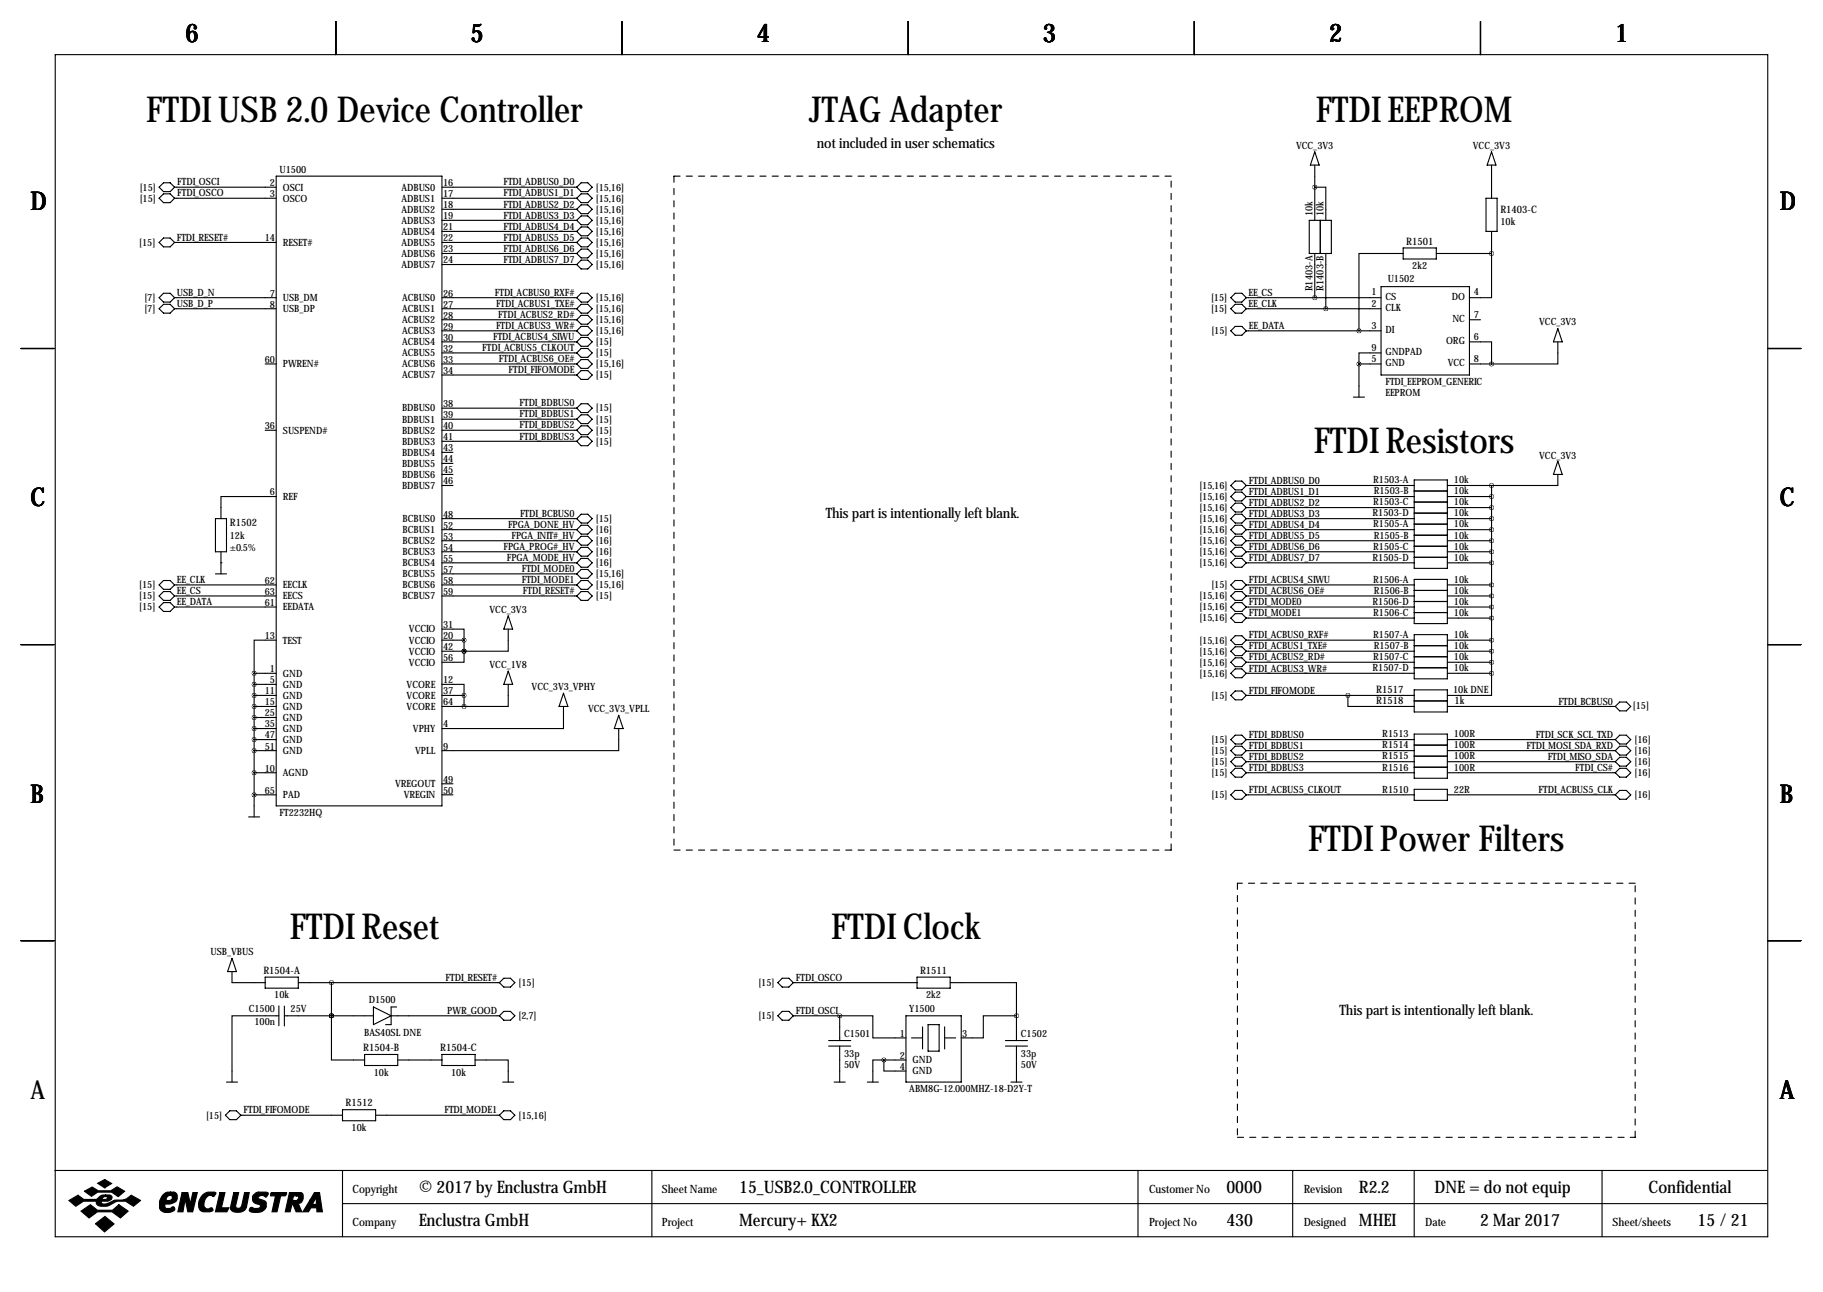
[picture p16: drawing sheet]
<svg xmlns="http://www.w3.org/2000/svg" width="419mm" height="297mm" viewBox="0 0 419 297" stroke-linecap="round" stroke-linejoin="round" font-family="sans-serif">
<defs><g id="words">
<g font-size="8.2">
<text x="33.6" y="28">FTDI USB 2.0 Device Controller</text>
<text x="186.1" y="28">JTAG Adapter</text>
<text x="302.5" y="28">FTDI EEPROM</text>
<text x="302" y="104.2">FTDI Resistors</text>
<text x="300.8" y="195.6">FTDI Power Filters</text>
<text x="66.6" y="216">FTDI Reset</text>
<text x="191.1" y="216">FTDI Clock</text>
</g>
<g font-size="5.9">
<text x="42.7" y="9.8">6</text>
<text x="108.2" y="9.8">5</text>
<text x="174" y="9.8">4</text>
<text x="239.8" y="9.8">3</text>
<text x="305.6" y="9.8">2</text>
<text x="371.3" y="9.8">1</text>
<text x="7" y="48.4">D</text>
<text x="409.2" y="48.4">D</text>
<text x="7" y="116.4">C</text>
<text x="409.2" y="116.4">C</text>
<text x="7" y="184.5">B</text>
<text x="409.2" y="184.5">B</text>
<text x="7" y="252.6">A</text>
<text x="409.2" y="252.6">A</text>
</g>
<g font-size="4">
<text x="96.3" y="274.2">© 2017 by Enclustra GmbH</text>
<text x="169.9" y="274.2">15_USB2.0_CONTROLLER</text>
<text x="281.9" y="274.2">0000</text>
<text x="312.4" y="274.2">R2.2</text>
<text x="329.8" y="274.2">DNE = do not equip</text>
<text x="379" y="274.2">Confidential</text>
<text x="96.3" y="281.8">Enclustra GmbH</text>
<text x="169.9" y="281.8">Mercury+ KX2</text>
<text x="281.9" y="281.8">430</text>
<text x="312.4" y="281.8">MHEI</text>
<text x="340.3" y="281.8">2 Mar 2017</text>
<text x="390.3" y="281.8">15 /21</text>
</g>
<g font-size="3.3">
<text x="187.8" y="34">not included in user schematics</text>
<text x="189.8" y="119.1">This part is intentionally left blank.</text>
<text x="307.9" y="233.4">This part is intentionally left blank.</text>
</g>
<g font-size="2.6">
<text x="81" y="274.2">Copyright</text>
<text x="152.1" y="274.2">Sheet Name</text>
<text x="264.2" y="274.2">Customer No</text>
<text x="299.7" y="274.2">Revision</text>
<text x="81" y="281.8">Company</text>
<text x="152.1" y="281.8">Project</text>
<text x="264.2" y="281.8">Project No</text>
<text x="299.7" y="281.8">Designed</text>
<text x="327.7" y="281.8">Date</text>
<text x="370.7" y="281.8">Sheet/sheets</text>
</g>
<g font-size="2.4">
<text x="344.9" y="48.9">R1403-C</text>
<text x="323.3" y="56.2">R1501</text>
<text x="52.8" y="121">R1502</text>
<text x="316.4" y="159.4">R1517</text>
<text x="316.4" y="161.9">R1518</text>
<text x="334.4" y="162">1k</text>
<text x="60.6" y="223.9">R1504-A</text>
<text x="211.5" y="223.9">R1511</text>
<text x="83.5" y="241.7">R1504-B</text>
<text x="101.2" y="241.7">R1504-C</text>
<text x="79.4" y="254.4">R1512</text>
</g>
<g font-size="2.3">
<text x="298" y="34.1">VCC_3V3</text>
<text x="338.6" y="34.1">VCC_3V3</text>
<text x="64.3" y="39.7">U1500</text>
<text x="32.1" y="43.8">[15]</text>
<text x="32.1" y="46.3">[15]</text>
<text x="40.7" y="42.6">FTDI_OSCI</text>
<text x="40.7" y="45.2">FTDI_OSCO</text>
<text x="62.1" y="42.8">2</text>
<text x="62.1" y="45.3">3</text>
<text x="65" y="43.8">OSCI</text>
<text x="65" y="46.3">OSCO</text>
<text x="92.3" y="43.8">ADBUS0</text>
<text x="92.3" y="46.3">ADBUS1</text>
<text x="101.9" y="42.8">16</text>
<text x="101.9" y="45.3">17</text>
<text x="101.9" y="47.9">18</text>
<text x="115.7" y="47.7">FTDI_ADBUS2_D2</text>
<text x="115.7" y="42.6">FTDI_ADBUS0_D0</text>
<text x="115.7" y="45.2">FTDI_ADBUS1_D1</text>
<text x="137" y="43.8">[15,16]</text>
<text x="137" y="46.3">[15,16]</text>
<text x="92.3" y="48.9">ADBUS2</text>
<text x="92.3" y="51.4">ADBUS3</text>
<text x="92.3" y="54">ADBUS4</text>
<text x="101.9" y="50.4">19</text>
<text x="101.9" y="52.9">21</text>
<text x="115.7" y="50.3">FTDI_ADBUS3_D3</text>
<text x="115.7" y="52.8">FTDI_ADBUS4_D4</text>
<text x="137" y="48.9">[15,16]</text>
<text x="137" y="51.4">[15,16]</text>
<text x="137" y="54">[15,16]</text>
<text x="301.8" y="49.6" transform="rotate(-90 301.8 49.6)">10k</text>
<text x="304.3" y="49.6" transform="rotate(-90 304.3 49.6)">10k</text>
<text x="344.9" y="51.7">10k</text>
<text x="32" y="56.5">[15]</text>
<text x="40.6" y="55.3">FTDI_RESET#</text>
<text x="60.9" y="55.5">14</text>
<text x="65" y="56.5">RESET#</text>
<text x="92.3" y="56.5">ADBUS5</text>
<text x="92.3" y="59">ADBUS6</text>
<text x="101.9" y="55.5">22</text>
<text x="101.9" y="58">23</text>
<text x="115.7" y="55.3">FTDI_ADBUS5_D5</text>
<text x="115.7" y="57.9">FTDI_ADBUS6_D6</text>
<text x="137" y="56.5">[15,16]</text>
<text x="137" y="59">[15,16]</text>
<text x="92.3" y="61.6">ADBUS7</text>
<text x="101.9" y="60.6">24</text>
<text x="115.7" y="60.4">FTDI_ADBUS7_D7</text>
<text x="137" y="61.6">[15,16]</text>
<text x="319" y="64.9">U1502</text>
<text x="324.7" y="61.8">2k2</text>
<text x="33.2" y="69.2">[7]</text>
<text x="33.2" y="71.7">[7]</text>
<text x="40.6" y="68">USB_D_N</text>
<text x="40.6" y="70.6">USB_D_P</text>
<text x="62.1" y="68.2">7</text>
<text x="62.1" y="70.7">8</text>
<text x="65" y="69.2">USB_DM</text>
<text x="65" y="71.7">USB_DP</text>
<text x="92.4" y="69.2">ACBUS0</text>
<text x="92.4" y="71.7">ACBUS1</text>
<text x="101.9" y="68.2">26</text>
<text x="101.9" y="70.7">27</text>
<text x="113.8" y="68">FTDI_ACBUS0_RXF#</text>
<text x="114" y="70.6">FTDI_ACBUS1_TXE#</text>
<text x="137" y="69.2">[15,16]</text>
<text x="137" y="71.7">[15,16]</text>
<text x="278.4" y="69.2">[15]</text>
<text x="278.4" y="71.7">[15]</text>
<text x="287" y="68">EE_CS</text>
<text x="287" y="70.6">EE_CLK</text>
<text x="301.8" y="67" transform="rotate(-90 301.8 67)">R1403-A</text>
<text x="304.3" y="66.8" transform="rotate(-90 304.3 66.8)">R1403-B</text>
<text x="315.3" y="67.9">1</text>
<text x="315.3" y="70.5">2</text>
<text x="318.5" y="69">CS</text>
<text x="318.5" y="71.5">CLK</text>
<text x="333.8" y="69">DO</text>
<text x="338.8" y="67.9">4</text>
<text x="92.4" y="74.3">ACBUS2</text>
<text x="92.4" y="76.8">ACBUS3</text>
<text x="101.9" y="73.3">28</text>
<text x="101.9" y="75.8">29</text>
<text x="114" y="75.7">FTDI_ACBUS3_WR#</text>
<text x="114.6" y="73.1">FTDI_ACBUS2_RD#</text>
<text x="137" y="74.3">[15,16]</text>
<text x="137" y="76.8">[15,16]</text>
<text x="278.5" y="76.8">[15]</text>
<text x="287.1" y="75.7">EE_DATA</text>
<text x="315.3" y="75.6">3</text>
<text x="318.5" y="76.6">DI</text>
<text x="333.9" y="74">NC</text>
<text x="338.8" y="73">7</text>
<text x="353.9" y="74.8">VCC_3V3</text>
<text x="60.9" y="83.4">60</text>
<text x="92.4" y="79.4">ACBUS4</text>
<text x="92.4" y="81.9">ACBUS5</text>
<text x="101.9" y="78.3">30</text>
<text x="101.9" y="80.9">32</text>
<text x="101.9" y="83.4">33</text>
<text x="110.9" y="80.7">FTDI_ACBUS5_CLKOUT</text>
<text x="113.4" y="78.2">FTDI_ACBUS4_SIWU</text>
<text x="114.7" y="83.3">FTDI_ACBUS6_OE#</text>
<text x="137" y="81.9">[15]</text>
<text x="137" y="79.4">[15]</text>
<text x="315.3" y="80.6">9</text>
<text x="315.3" y="83.2">5</text>
<text x="318.5" y="81.7">GNDPAD</text>
<text x="332.5" y="79.1">ORG</text>
<text x="338.8" y="78.1">6</text>
<text x="338.8" y="83.2">8</text>
<text x="65" y="84.4">PWREN#</text>
<text x="92.4" y="84.4">ACBUS6</text>
<text x="92.4" y="87">ACBUS7</text>
<text x="101.9" y="86">34</text>
<text x="116.9" y="85.8">FTDI_FIFOMODE</text>
<text x="137" y="87">[15]</text>
<text x="137" y="84.4">[15,16]</text>
<text x="318.5" y="84.2">GND</text>
<text x="318.5" y="88.5">FTDI_EEPROM_GENERIC</text>
<text x="332.9" y="84.2">VCC</text>
<text x="92.4" y="94.6">BDBUS0</text>
<text x="101.9" y="93.6">38</text>
<text x="119.4" y="93.4">FTDI_BDBUS0</text>
<text x="119.4" y="96">FTDI_BDBUS1</text>
<text x="137" y="94.6">[15]</text>
<text x="318.5" y="91.1">EEPROM</text>
<text x="60.9" y="98.7">36</text>
<text x="65" y="99.7">SUSPEND#</text>
<text x="92.4" y="97.1">BDBUS1</text>
<text x="92.4" y="99.7">BDBUS2</text>
<text x="101.9" y="96.1">39</text>
<text x="101.9" y="98.7">40</text>
<text x="101.9" y="101.2">41</text>
<text x="119.4" y="98.5">FTDI_BDBUS2</text>
<text x="119.4" y="101.1">FTDI_BDBUS3</text>
<text x="137" y="97.1">[15]</text>
<text x="137" y="99.7">[15]</text>
<text x="92.4" y="102.2">BDBUS3</text>
<text x="92.4" y="104.8">BDBUS4</text>
<text x="92.4" y="107.3">BDBUS5</text>
<text x="101.9" y="103.7">43</text>
<text x="101.9" y="106.3">44</text>
<text x="137" y="102.2">[15]</text>
<text x="353.9" y="105.5">VCC_3V3</text>
<text x="62.1" y="113.9">6</text>
<text x="92.4" y="109.8">BDBUS6</text>
<text x="92.4" y="112.4">BDBUS7</text>
<text x="101.9" y="108.8">45</text>
<text x="101.9" y="111.4">46</text>
<text x="275.7" y="112.4">[15,16]</text>
<text x="287.1" y="111.2">FTDI_ADBUS0_D0</text>
<text x="287.1" y="113.8">FTDI_ADBUS1_D1</text>
<text x="315.7" y="111.1">R1503-A</text>
<text x="315.8" y="113.7">R1503-B</text>
<text x="334.3" y="111.1">10k</text>
<text x="334.3" y="113.7">10k</text>
<text x="65" y="114.9">REF</text>
<text x="101.9" y="119">48</text>
<text x="119.6" y="118.8">FTDI_BCBUS0</text>
<text x="275.7" y="114.9">[15,16]</text>
<text x="275.7" y="117.5">[15,16]</text>
<text x="287.1" y="116.3">FTDI_ADBUS2_D2</text>
<text x="287.1" y="118.8">FTDI_ADBUS3_D3</text>
<text x="315.5" y="118.7">R1503-D</text>
<text x="315.7" y="116.2">R1503-C</text>
<text x="334.3" y="116.2">10k</text>
<text x="334.3" y="118.7">10k</text>
<text x="52.8" y="123.8">12k</text>
<text x="92.6" y="120">BCBUS0</text>
<text x="92.6" y="122.5">BCBUS1</text>
<text x="92.6" y="125.1">BCBUS2</text>
<text x="101.9" y="121.5">52</text>
<text x="101.9" y="124.1">53</text>
<text x="116.8" y="121.4">FPGA_DONE_HV</text>
<text x="117.6" y="123.9">FPGA_INIT#_HV</text>
<text x="137" y="122.5">[16]</text>
<text x="137" y="125.1">[16]</text>
<text x="137" y="120">[15]</text>
<text x="275.7" y="120">[15,16]</text>
<text x="275.7" y="122.5">[15,16]</text>
<text x="275.7" y="125.1">[15,16]</text>
<text x="287.1" y="121.4">FTDI_ADBUS4_D4</text>
<text x="287.1" y="123.9">FTDI_ADBUS5_D5</text>
<text x="315.7" y="121.3">R1505-A</text>
<text x="315.8" y="123.8">R1505-B</text>
<text x="334.3" y="121.3">10k</text>
<text x="334.3" y="123.8">10k</text>
<text x="52.8" y="126.6">±0.5%</text>
<text x="92.6" y="127.6">BCBUS3</text>
<text x="92.6" y="130.2">BCBUS4</text>
<text x="101.9" y="126.6">54</text>
<text x="101.9" y="129.1">55</text>
<text x="101.9" y="131.7">57</text>
<text x="115.7" y="126.5">FPGA_PROG#_HV</text>
<text x="116.5" y="129">FPGA_MODE_HV</text>
<text x="120" y="131.5">FTDI_MODE0</text>
<text x="137" y="127.6">[16]</text>
<text x="137" y="130.2">[16]</text>
<text x="275.7" y="127.6">[15,16]</text>
<text x="275.7" y="130.2">[15,16]</text>
<text x="287.1" y="126.5">FTDI_ADBUS6_D6</text>
<text x="287.1" y="129">FTDI_ADBUS7_D7</text>
<text x="315.5" y="128.9">R1505-D</text>
<text x="315.7" y="126.4">R1505-C</text>
<text x="334.3" y="126.4">10k</text>
<text x="334.3" y="128.9">10k</text>
<text x="32" y="135.2">[15]</text>
<text x="32" y="137.8">[15]</text>
<text x="40.6" y="134.1">EE_CLK</text>
<text x="40.6" y="136.6">EE_CS</text>
<text x="60.9" y="134.2">62</text>
<text x="60.9" y="136.8">63</text>
<text x="65" y="135.2">EECLK</text>
<text x="65" y="137.8">EECS</text>
<text x="92.6" y="132.7">BCBUS5</text>
<text x="92.6" y="135.2">BCBUS6</text>
<text x="92.6" y="137.8">BCBUS7</text>
<text x="101.9" y="134.2">58</text>
<text x="101.9" y="136.8">59</text>
<text x="120" y="134.1">FTDI_MODE1</text>
<text x="120.2" y="136.6">FTDI_RESET#</text>
<text x="137" y="132.7">[15,16]</text>
<text x="137" y="135.2">[15,16]</text>
<text x="137" y="137.8">[15]</text>
<text x="275.7" y="137.8">[15,16]</text>
<text x="278.5" y="135.2">[15]</text>
<text x="287.1" y="134.1">FTDI_ACBUS4_SIWU</text>
<text x="287.1" y="136.6">FTDI_ACBUS6_OE#</text>
<text x="315.7" y="134">R1506-A</text>
<text x="315.8" y="136.5">R1506-B</text>
<text x="334.3" y="134">10k</text>
<text x="334.3" y="136.5">10k</text>
<text x="32" y="140.3">[15]</text>
<text x="40.6" y="139.2">EE_DATA</text>
<text x="60.9" y="139.3">61</text>
<text x="65" y="140.3">EEDATA</text>
<text x="112.6" y="140.8">VCC_3V3</text>
<text x="275.7" y="140.3">[15,16]</text>
<text x="275.7" y="142.9">[15,16]</text>
<text x="287.1" y="139.2">FTDI_MODE0</text>
<text x="287.1" y="141.7">FTDI_MODE1</text>
<text x="315.5" y="139.1">R1506-D</text>
<text x="315.7" y="141.6">R1506-C</text>
<text x="334.3" y="139.1">10k</text>
<text x="334.3" y="141.6">10k</text>
<text x="60.9" y="146.9">13</text>
<text x="65" y="147.9">TEST</text>
<text x="94" y="145.4">VCCIO</text>
<text x="94" y="147.9">VCCIO</text>
<text x="101.9" y="144.4">31</text>
<text x="101.9" y="146.9">20</text>
<text x="101.9" y="149.5">42</text>
<text x="275.7" y="147.9">[15,16]</text>
<text x="287.1" y="146.8">FTDI_ACBUS0_RXF#</text>
<text x="287.1" y="149.3">FTDI_ACBUS1_TXE#</text>
<text x="315.7" y="146.7">R1507-A</text>
<text x="315.8" y="149.2">R1507-B</text>
<text x="334.3" y="146.7">10k</text>
<text x="334.3" y="149.2">10k</text>
<text x="62.1" y="154.5">1</text>
<text x="65" y="155.6">GND</text>
<text x="94" y="150.5">VCCIO</text>
<text x="94" y="153">VCCIO</text>
<text x="101.9" y="152">56</text>
<text x="112.6" y="153.5">VCC_1V8</text>
<text x="275.7" y="150.5">[15,16]</text>
<text x="275.7" y="153">[15,16]</text>
<text x="275.7" y="155.6">[15,16]</text>
<text x="287.1" y="151.9">FTDI_ACBUS2_RD#</text>
<text x="287.1" y="154.4">FTDI_ACBUS3_WR#</text>
<text x="315.5" y="154.3">R1507-D</text>
<text x="315.7" y="151.8">R1507-C</text>
<text x="334.3" y="151.8">10k</text>
<text x="334.3" y="154.3">10k</text>
<text x="60.9" y="159.6">11</text>
<text x="62.1" y="157.1">5</text>
<text x="65" y="158.1">GND</text>
<text x="65" y="160.6">GND</text>
<text x="93.5" y="158.1">VCORE</text>
<text x="93.5" y="160.6">VCORE</text>
<text x="101.9" y="157.1">12</text>
<text x="101.9" y="159.6">37</text>
<text x="122.2" y="158.6">VCC_3V3_VPHY</text>
<text x="278.5" y="160.6">[15]</text>
<text x="287.1" y="159.5">FTDI_FIFOMODE</text>
<text x="334.1" y="159.4">10kDNE</text>
<text x="60.9" y="162.2">15</text>
<text x="60.9" y="164.7">25</text>
<text x="60.9" y="167.2">35</text>
<text x="65" y="163.2">GND</text>
<text x="65" y="165.7">GND</text>
<text x="93.5" y="163.2">VCORE</text>
<text x="101.9" y="162.2">64</text>
<text x="101.9" y="167.2">4</text>
<text x="135.2" y="163.7">VCC_3V3_VPLL</text>
<text x="358.3" y="162">FTDI_BCBUS0</text>
<text x="375.4" y="162.9">[15]</text>
<text x="60.9" y="169.8">47</text>
<text x="60.9" y="172.3">51</text>
<text x="65" y="168.3">GND</text>
<text x="65" y="170.8">GND</text>
<text x="65" y="173.3">GND</text>
<text x="94.9" y="168.3">VPHY</text>
<text x="95.5" y="173.3">VPLL</text>
<text x="101.9" y="172.3">9</text>
<text x="278.5" y="170.8">[15]</text>
<text x="278.5" y="173.3">[15]</text>
<text x="287.1" y="169.6">FTDI_BDBUS0</text>
<text x="287.1" y="172.2">FTDI_BDBUS1</text>
<text x="317.8" y="169.5">R1513</text>
<text x="317.8" y="172.1">R1514</text>
<text x="334.3" y="169.5">100R</text>
<text x="334.3" y="172.1">100R</text>
<text x="350.9" y="172.2">FTDI_MOSI_SDA_RXD</text>
<text x="353.1" y="169.6">FTDI_SCK_SCL_TXD</text>
<text x="375.8" y="170.8">[16]</text>
<text x="375.8" y="173.3">[16]</text>
<text x="60.9" y="177.4">10</text>
<text x="65" y="178.4">AGND</text>
<text x="101.9" y="179.9">49</text>
<text x="278.5" y="175.9">[15]</text>
<text x="278.5" y="178.4">[15]</text>
<text x="287.1" y="174.7">FTDI_BDBUS2</text>
<text x="287.1" y="177.3">FTDI_BDBUS3</text>
<text x="317.8" y="174.6">R1515</text>
<text x="317.8" y="177.2">R1516</text>
<text x="334.3" y="174.6">100R</text>
<text x="334.3" y="177.2">100R</text>
<text x="355.8" y="174.7">FTDI_MISO_SDA</text>
<text x="362.1" y="177.3">FTDI_CS#</text>
<text x="375.8" y="175.9">[16]</text>
<text x="375.8" y="178.4">[16]</text>
<text x="60.9" y="182.5">65</text>
<text x="65" y="183.5">PAD</text>
<text x="90.9" y="181">VREGOUT</text>
<text x="92.8" y="183.5">VREGIN</text>
<text x="101.9" y="182.5">50</text>
<text x="278.5" y="183.5">[15]</text>
<text x="287.1" y="182.3">FTDI_ACBUS5_CLKOUT</text>
<text x="317.8" y="182.2">R1510</text>
<text x="334.3" y="182.2">22R</text>
<text x="353.7" y="182.3">FTDI_ACBUS5_CLK</text>
<text x="375.8" y="183.5">[16]</text>
<text x="64.3" y="187.6">FT2232HQ</text>
<text x="48.4" y="219.6">USB_VBUS</text>
<text x="102.4" y="225.5">FTDI_RESET#</text>
<text x="119.2" y="226.7">[15]</text>
<text x="174.4" y="226.7">[15]</text>
<text x="183" y="225.5">FTDI_OSCO</text>
<text x="57.2" y="232.8">C1500</text>
<text x="63.1" y="229.5">10k</text>
<text x="66.8" y="232.8">25V</text>
<text x="84.8" y="230.5">D1500</text>
<text x="102.8" y="233.1">PWR_GOOD</text>
<text x="183" y="233.1">FTDI_OSCI</text>
<text x="209" y="232.8">Y1500</text>
<text x="212.9" y="229.5">2k2</text>
<text x="58.5" y="235.6">100n</text>
<text x="83.7" y="238.1">BAS40SLDNE</text>
<text x="119.2" y="234.3">[2,7]</text>
<text x="174.4" y="234.3">[15]</text>
<text x="194.1" y="238.4">C1501</text>
<text x="206.8" y="238.4">1</text>
<text x="221.2" y="238.4">3</text>
<text x="234.7" y="238.4">C1502</text>
<text x="194.1" y="242.9">33p</text>
<text x="194.1" y="245.5">50V</text>
<text x="206.8" y="243.4">2</text>
<text x="206.8" y="246">4</text>
<text x="209.8" y="244.5">GND</text>
<text x="234.7" y="242.9">33p</text>
<text x="234.7" y="245.5">50V</text>
<text x="85.9" y="247.3">10k</text>
<text x="103.7" y="247.3">10k</text>
<text x="209" y="251.1">ABM8G-12.000MHZ-18-D2Y-T</text>
<text x="209.8" y="247">GND</text>
<text x="47.4" y="257.2">[15]</text>
<text x="56" y="256">FTDI_FIFOMODE</text>
<text x="102.2" y="256">FTDI_MODE1</text>
<text x="119.2" y="257.2">[15,16]</text>
<text x="80.8" y="260">10k</text>
</g>
</g></defs>
<g fill="none" stroke="#000" stroke-width=".25">
<path d="M12.7 12.6h393.7v271.7h-393.7zM77.2 4.9v7.7M143 4.9v7.7M208.8 4.9v7.7M274.6 4.9v7.7M340.4 4.9v7.7M302.3 38v12.7M302.3 34.9l1 3.1h-2.1zM342.9 38v7.6M342.9 34.9l1 3.1h-2zM37.6 54.7h1.5l1 1-1 1.1h-1.5l-1-1.1zM37.6 42h1.5l1 1-1 1.1h-1.5l-1-1.1z"/>
<path d="M37.6 44.6h1.5l1 1-1 1h-1.5l-1-1zM40.1 43h23.4M40.1 45.6h23.4M40.1 55.7h23.4M63.5 40.5h38.1v144.8h-38.1zM101.6 43h31M101.6 45.6h31M101.6 55.7h31M101.6 48.1h31M101.6 50.7h31M101.6 53.2h31M101.6 58.3h31"/>
<path d="M132.6 55.7l1-1h1.5l1 1-1 1.1h-1.5zM132.6 43l1-1h1.5l1 1-1 1.1h-1.5zM132.6 45.6l1-1h1.5l1 1-1 1h-1.5zM133.6 47.1h1.5l1 1-1 1h-1.5l-1-1zM133.6 49.6h1.5l1 1.1-1 1h-1.5l-1-1zM133.6 52.2h1.5l1 1-1 1h-1.5l-1-1zM133.6 57.3h1.5l1 1-1 1h-1.5l-1-1zM133.6 59.8h1.5l1 1-1 1h-1.5l-1-1zM301 50.7h5.1v7.6h-5.1zM302.3 43h2.5v7.7M302.3 58.3v10.1M303.5 50.7v7.6"/>
<path d="M304.8 58.3v12.7M322.6 58.3h-10.2v17.8M322.6 57h7.6v2.5h-7.6zM330.2 58.3h12.7M341.6 45.6h2.6v7.6h-2.6zM342.9 58.3v10.1h-5.1M342.9 53.2v5.1M37.6 67.4h1.5l1 1-1 1.1h-1.5l-1-1.1zM37.6 70h1.5l1 1-1 1h-1.5l-1-1zM40.1 68.4h23.4M40.1 71h23.4M101.6 68.4h31"/>
<path d="M101.6 71h31M101.6 60.8h31M101.6 73.5h31M101.6 76.1h31M101.6 78.6h31M132.6 71l1-1h1.5l1 1-1 1h-1.5zM133.6 67.4h1.5l1 1-1 1.1h-1.5l-1-1.1zM133.6 72.5h1.5l1 1-1 1h-1.5l-1-1zM133.6 75h1.5l1 1.1-1 1h-1.5l-1-1zM133.6 77.6h1.5l1 1-1 1h-1.5l-1-1zM283 71l1-1h1.5l1 1-1 1h-1.5zM283 76.1l1-1.1h1.5l1 1.1-1 1h-1.5z"/>
<path d="M284 67.4h1.5l1 1-1 1.1h-1.5l-1-1.1zM286.5 68.4h31M286.5 71h31M286.5 76.1h31M317.5 65.9h20.3v20.3h-20.3zM337.8 78.6h5.1v5.1M337.8 73.5h2.6M358.1 78.6v5.1h-15.2M358.1 75.6l1.1 3h-2.1zM4.8 80.1h7.6M61 83.7h2.5M61 98.9h2.5"/>
<path d="M101.6 83.7h31M101.6 98.9h31M101.6 81.1h31M101.6 86.2h31M101.6 93.8h31M101.6 96.4h31M132.6 81.1l1-1h1.5l1 1-1 1.1h-1.5zM133.6 85.2h1.5l1 1-1 1h-1.5l-1-1zM133.6 92.8h1.5l1 1-1 1.1h-1.5l-1-1.1zM133.6 95.4h1.5l1 1-1 1h-1.5l-1-1zM133.6 97.9h1.5l1 1-1 1h-1.5l-1-1zM133.6 82.7h1.5l1 1-1 1h-1.5l-1-1z"/>
<path d="M311.1 91.3h2.6M312.4 83.7h5.1M312.4 83.7v7.6M317.5 81.1h-5.1v2.6M337.8 83.7h5.1M406.4 80.1h7.6M49.5 119.2h2.6v7.7h-2.6zM63.5 114.2h-12.7v5M101.6 101.5h31M101.6 104h2.5M101.6 106.5h2.5M101.6 109.1h2.5"/>
<path d="M101.6 111.6h2.5M101.6 119.2h31M132.6 119.2l1-1h1.5l1 1-1 1.1h-1.5zM133.6 100.4h1.5l1 1.1-1 1h-1.5l-1-1zM283 111.6l1-1h1.5l1 1-1 1h-1.5zM283 114.2l1-1.1h1.5l1 1.1-1 1h-1.5zM283 116.7l1-1h1.5l1 1-1 1h-1.5zM283 119.2l1-1h1.5l1 1-1 1.1h-1.5zM286.5 114.2h38.6M286.5 111.6h38.6M286.5 119.2h38.6M286.5 116.7h38.6"/>
<path d="M325.1 110.3h7.6v20.4h-7.6zM325.1 112.9h7.6M325.1 115.4h7.6M325.1 118h7.6M332.7 114.2h10.2M332.7 119.2h10.2M332.7 116.7h10.2M342.9 111.6v43.2M358.1 106l1.1 3.1h-2.1zM358.1 109.1v2.5h-25.4M37.6 138.5h1.5l1 1.1-1 1h-1.5l-1-1zM37.6 133.5h1.5l1 1-1 1h-1.5l-1-1z"/>
<path d="M37.6 136h1.5l1 1-1 1h-1.5l-1-1zM40.1 134.5h23.4M40.1 137h23.4M40.1 139.6h23.4M49.5 131.9h2.6M50.8 129.4h.1M50.8 126.9v5M101.6 134.5h31M101.6 137h31M101.6 121.8h31M101.6 124.3h31M101.6 126.9h31"/>
<path d="M101.6 129.4h31M101.6 131.9h31M132.6 134.5l1-1h1.5l1 1-1 1h-1.5zM132.6 137l1-1h1.5l1 1-1 1h-1.5zM132.6 129.4l1-1h1.5l1 1-1 1h-1.5zM133.6 120.8h1.5l1 1-1 1h-1.5l-1-1zM133.6 123.3h1.5l1 1-1 1h-1.5l-1-1zM133.6 125.8h1.5l1 1.1-1 1h-1.5l-1-1zM133.6 130.9h1.5l1 1-1 1.1h-1.5l-1-1.1zM283 121.8l1-1h1.5l1 1-1 1h-1.5zM283 124.3l1-1h1.5l1 1-1 1h-1.5zM283 126.9l1-1.1h1.5l1 1.1-1 1h-1.5z"/>
<path d="M283 139.6l1-1.1h1.5l1 1.1-1 1h-1.5zM283 134.5l1-1h1.5l1 1-1 1h-1.5zM283 137l1-1h1.5l1 1-1 1h-1.5zM283 129.4l1-1h1.5l1 1-1 1h-1.5zM286.5 134.5h38.6M286.5 137h38.6M286.5 139.6h38.6M286.5 121.8h38.6M286.5 124.3h38.6M286.5 126.9h38.6M286.5 129.4h38.6M325.1 133.2h7.6v10.2h-7.6z"/>
<path d="M325.1 120.5h7.6M325.1 123h7.6M325.1 125.6h7.6M325.1 128.1h7.6M325.1 135.7h7.6M325.1 138.3h7.6M332.7 134.5h10.2M332.7 137h10.2M332.7 139.6h10.2M332.7 121.8h10.2M332.7 124.3h10.2M332.7 126.9h10.2"/>
<path d="M332.7 129.4h10.2M4.8 148.2h7.6M58.4 154.8h5.1M58.4 157.3h5.1M58.4 159.9h5.1M58.4 154.8v33M63.5 147.2h-5.1v7.6M101.6 144.6h5.1v2.6M101.6 157.3h5.1v2.6M101.6 147.2h5.1M101.6 159.9h5.1M101.6 149.7h5.1"/>
<path d="M106.7 149.7v2.6h-5.1M106.7 149.7h.1M106.7 147.2v2.5M106.7 159.9v2.5M116.8 144.6v5.1h-10.1M116.8 157.3v5.1h-10.1M116.8 154.3l1.1 3h-2.1zM116.8 141.6l1.1 3h-2.1zM129.5 159.4l1.1 3h-2.1zM283 147.2l1-1h1.5l1 1-1 1h-1.5zM283 149.7l1-1h1.5l1 1-1 1h-1.5zM283 152.3l1-1.1h1.5l1 1.1-1 1h-1.5z"/>
<path d="M283 154.8l1-1h1.5l1 1-1 1h-1.5zM283 142.1l1-1h1.5l1 1-1 1h-1.5zM283 159.9l1-1h1.5l1 1-1 1h-1.5zM286.5 147.2h38.6M286.5 154.8h38.6M286.5 159.9h38.6M286.5 149.7h38.6M286.5 152.3h38.6M286.5 142.1h38.6M309.9 159.9v2.5h15.2M325.1 145.9h7.6v10.2h-7.6zM325.1 158.6h7.6v5.1h-7.6z"/>
<path d="M325.1 140.8h7.6M325.1 148.4h7.6M325.1 151h7.6M325.1 153.5h7.6M332.7 147.2h10.2M332.7 154.8h10.2M332.7 149.7h10.2M332.7 152.3h10.2M332.7 142.1h10.2M342.9 154.8v5.1h-10.2M406.4 148.2h7.6M58.4 162.4h5.1"/>
<path d="M58.4 165h5.1M58.4 167.5h5.1M58.4 170h5.1M58.4 172.6h5.1M58.4 177.7h5.1M101.6 162.4h5.1M129.5 162.4v5.1h-27.9M142.2 167.5v5.1h-40.6M142.2 164.5l1.1 3h-2.1zM283 170l1-1h1.5l1 1-1 1.1h-1.5zM283 172.6l1-1h1.5l1 1-1 1h-1.5zM283 175.1l1-1h1.5l1 1-1 1h-1.5z"/>
<path d="M283 177.7l1-1.1h1.5l1 1.1-1 1h-1.5zM286.5 170h38.6M286.5 172.6h38.6M286.5 177.7h38.6M286.5 175.1h38.6M325.1 168.8h7.6v10.1h-7.6zM325.1 171.3h7.6M325.1 173.8h7.6M325.1 176.4h7.6M325.1 161.1h7.6M332.7 162.4h38.6M332.7 170h38.6"/>
<path d="M332.7 172.6h38.6M332.7 177.7h38.6M332.7 175.1h38.6M371.3 170l1.1-1h1.5l1 1-1 1.1h-1.5zM371.3 172.6l1.1-1h1.5l1 1-1 1h-1.5zM371.3 175.1l1.1-1h1.5l1 1-1 1h-1.5zM371.3 177.7l1.1-1.1h1.5l1 1.1-1 1h-1.5zM372.4 161.4h1.5l1 1-1 1h-1.5l-1.1-1zM57.1 187.8h2.6M58.4 182.7h5.1M101.6 182.7h2.5M101.6 180.2h2.5"/>
<path d="M284 181.7h1.5l1 1-1 1.1h-1.5l-1-1.1zM286.5 182.7h38.6M325.1 181.5h7.6v2.5h-7.6zM332.7 182.7h38.6M372.4 181.7h1.5l1 1-1 1.1h-1.5l-1.1-1.1zM4.8 216.3h7.6M406.4 216.3h7.6M53.3 223.4v2.5h7.7M53.3 220.3l1.1 3.1h-2.1zM61 224.6h7.6v2.6h-7.6zM64.1 233.5h-10.8v15.3M64.1 231.3v4.5"/>
<path d="M65.4 233.5h20.5M65.4 231.3v4.6M68.6 225.9h46.2M76.2 233.5v10.2h7.6M76.2 233.5h.1M76.2 225.9v7.6M85.9 231.5l4 2-4 2.1zM89.9 233.5h24.9M91.2 231.5h-1.3v4.1h-1.3M114.8 233.5l1-1h1.5l1.1 1-1.1 1.1h-1.5zM114.8 225.9l1-1h1.5l1.1 1-1.1 1h-1.5zM178.8 233.5l1-1h1.6l1 1-1 1.1h-1.6z"/>
<path d="M178.8 225.9l1-1h1.6l1 1-1 1h-1.6zM182.4 233.5h10.6M182.4 225.9h28.4M190.5 239.2h5.1M193 233.5h7.7v5.1h7.6M193 233.5v5.7M208.3 233.5h12.7v15.3h-12.7zM209.5 238.6h2.6M210.8 224.6h7.6v2.6h-7.6zM212.1 236.1v5.1M213.4 235.6h2.5v6.1h-2.5zM217.2 236.1v5.1"/>
<path d="M217.2 238.6h2.5M218.4 225.9h15.3v7.6M231.1 239.2h5.1M233.7 233.5h-7.6v5.1h-5.1M233.7 233.5v5.7M52.1 248.8h2.5M52.8 255.4h1.6l1 1-1 1h-1.6l-1-1zM55.4 256.4h23.3M78.7 255.1h7.7v2.6h-7.7zM83.8 242.4h7.6v2.6h-7.6zM86.4 256.4h28.4M91.4 243.7h10.2"/>
<path d="M101.6 242.4h7.6v2.6h-7.6zM109.2 243.7h7.6v5.1M115.6 248.8h2.5M115.8 255.4h1.5l1.1 1-1.1 1h-1.5l-1-1zM190.5 240.5h5.1M191.8 248.8h2.5M193 240.5v8.3M199.4 248.8h2.5M203.2 243.7h-2.5v5.1M203.2 243.7v2.5h5.1M203.2 243.7h5.1M231.1 240.5h5.1"/>
<path d="M232.4 248.8h2.5M233.7 240.5v8.3M12.6 269.1h393.7M78.7 269.1v15.2M78.7 276.7h327.6M149.9 269.1v15.2M261.6 269.1v15.2M297.2 269.1v15.2M325.1 269.1v15.2M368.3 269.1v15.2"/>
</g>
<g fill="#000" stroke="#000" stroke-width=".25">
<path d="M15.8 276l2.1-1.2 1.4 1h2.8l.3-.2a1.77 1.77 0 0 1 1.9-.9v.4l-.6 .2-.2 .5h.9l.3-.6-.4-.1v-.4h.9a.59 .59 0 0 1 .6 .7l-.2 .4-.8 .4h-1.4l-.1 .1 .1 .4a3.2 3.2 0 0 0 2.7-.7l.3-.1a4 4 0 0 0 3.8-1.1l2.1 1.2-1.6 1.3a4 4 0 0 0-5.5-.2 2.66 2.66 0 0 1-2.9-.2l-.1-.7h-3l-1.8 1.1zM19.4 273.9l1.8-1 1.4 .9h2.9l1.4-.9 1.8 1-1.5 1.2-1.5-1h-3.2l-1.5 .9zM22.5 272l1.6-.8 1.6 .9-1.6 1zM18.6 278.4l2.2-1.4 1.6 1.2h3.5l1.4-1.2 2.2 1.4-1.8 1.6-1.9-1.4h-3.4l-1.9 1.4zM37.4 274.7a1.75 1.75 0 0 1 1.8-.6v.7a.82 .82 0 0 0-.8 1.2h.6a.6 .6 0 0 0 .6-.5 .6 .6 0 0 0-.4-.7v-.7h.8l.5 .3a1.61 1.61 0 0 1 0 1.7 1.61 1.61 0 0 1-1.5 .7h-1v.9l.2 .1h.9l.7-.4 .4 .4a1.06 1.06 0 0 1-1.3 1 1.82 1.82 0 0 1-2.2-1.1 3.5 3.5 0 0 1 .7-3zM41.9 274.2h1.3l.5 2.6 .6-2.6h1.1l-1.1 4.4h-1.1l-.6-2.9-.5 2.9h-1.2zM46.7 274.6a2.78 2.78 0 0 1 2.9-.4l-.4 .9a1.32 1.32 0 0 0-2.1 .8l-.2 .8a.98 .98 0 0 0 1.1 1.2 .55 .55 0 0 1 .6-.2 .55 .55 0 0 1 .4 .6l-.7 .3-1.8-.1a1.79 1.79 0 0 1-.8-2.3zM50.5 274.2h1.2l-.8 3.5h1.7l-.4 .9h-2.7zM53.7 274.2h1.2l-.7 3.1a.73 .73 0 0 0 .7 .5 .73 .73 0 0 0 .7-.6l.6-3h1.1l-.7 3.4a2.28 2.28 0 0 1-3.6 .4v-.4zM58.3 274.7l.8-.6h2.1l.5 .2v.2l-.6 .7a.96 .96 0 0 0-1-.4 .96 .96 0 0 0-.8 .6l1.7 .8a1.71 1.71 0 0 1-.1 1.8 1.71 1.71 0 0 1-1.7 .8l-1.4-.2a.51 .51 0 0 1-.4-.7 .51 .51 0 0 1 .8-.2l1 .1a.52 .52 0 0 0 .6-.2 .52 .52 0 0 0-.2-.7 1.39 1.39 0 0 1-1.4-.6 1.39 1.39 0 0 1 .1-1.6zM62.2 274.4l.2-.2h3.5l-.1 .4-.3 .3h-1l-.8 3.7h-1.2l.8-3.7h-1.1zM66.5 274.2h1.7v.7h-.7l-.2 1.1h.9l.3-.3a.44 .44 0 0 0 .1-.5 .44 .44 0 0 0-.4-.3v-.7h1l.3 .2 .2 .3v.9a1.03 1.03 0 0 1-1.2 1l.9 2h-1.3l-.8-1.8h-.1l-.5 1.8h-1.1z"/>
<path d="M72.3 274.2h1.2l.6 4.4h-1.3v-.9h-1.3l-.6 .9h-1.3l1.7-2.7h1l-.4 .8 .2 .2h.4l.2-.2v-1.5l-.4 .7h-1zM21.9 281.3l2.2-1.6 2.1 1.7-2.2 1.8z"/>
</g>
<path d="M154.9 40.5v154.9M269.2 40.5h-114.3M154.9 195.4h114.3M269.2 195.4v-154.9M284.5 203.1v58.4M375.9 203.1h-91.4M284.5 261.5h91.4M375.9 261.5v-58.4" fill="none" stroke="#000" stroke-width=".25" stroke-dasharray="1.4 1.4"/>
<path d="M58.4 172.6a.05 .05 0 0 0 .1 0 .05 .05 0 0 0-.1 0zM58.4 170a.05 .05 0 0 0 .1 0 .05 .05 0 0 0-.1 0zM58.4 167.5a.05 .05 0 0 0 .1 0 .05 .05 0 0 0-.1 0zM58.4 165a.05 .05 0 0 0 .1 0 .05 .05 0 0 0-.1 0zM58.4 162.4a.05 .05 0 0 0 .1 0 .05 .05 0 0 0-.1 0zM58.4 159.9a.05 .05 0 0 0 .1 0 .05 .05 0 0 0-.1 0zM58.4 157.3a.05 .05 0 0 0 .1 0 .05 .05 0 0 0-.1 0zM58.4 177.7a.05 .05 0 0 0 .1 0 .05 .05 0 0 0-.1 0zM106.6 159.9a.05 .05 0 0 0 .1 0 .05 .05 0 0 0-.1 0zM106.6 149.7a.05 .05 0 0 0 .1 0 .05 .05 0 0 0-.1 0zM106.6 147.2a.05 .05 0 0 0 .1 0 .05 .05 0 0 0-.1 0zM106.6 162.4a.05 .05 0 0 0 .1 0 .05 .05 0 0 0-.1 0zM106.6 149.7a.05 .05 0 0 0 .1 0 .05 .05 0 0 0-.1 0zM58.4 154.8a.05 .05 0 0 0 .1 0 .05 .05 0 0 0-.1 0zM58.4 182.7a.05 .05 0 0 0 .1 0 .05 .05 0 0 0-.1 0zM233.6 233.5a.05 .05 0 0 0 .1 0 .05 .05 0 0 0-.1 0zM193 233.5a.05 .05 0 0 0 .1 0 .05 .05 0 0 0-.1 0zM312.4 83.7a.05 .05 0 0 0 .1 0 .05 .05 0 0 0-.1 0zM302.2 68.4a.05 .05 0 0 0 .1 0 .05 .05 0 0 0-.1 0zM312.4 76.1a.05 .05 0 0 0 .1 0 .05 .05 0 0 0-.1 0zM302.2 43a.05 .05 0 0 0 .1 0 .05 .05 0 0 0-.1 0zM309.8 159.9a.05 .05 0 0 0 .1 0 .05 .05 0 0 0-.1 0z" fill="#000" stroke="#000" stroke-width="1"/>
<use href="#words"/>
</svg>
